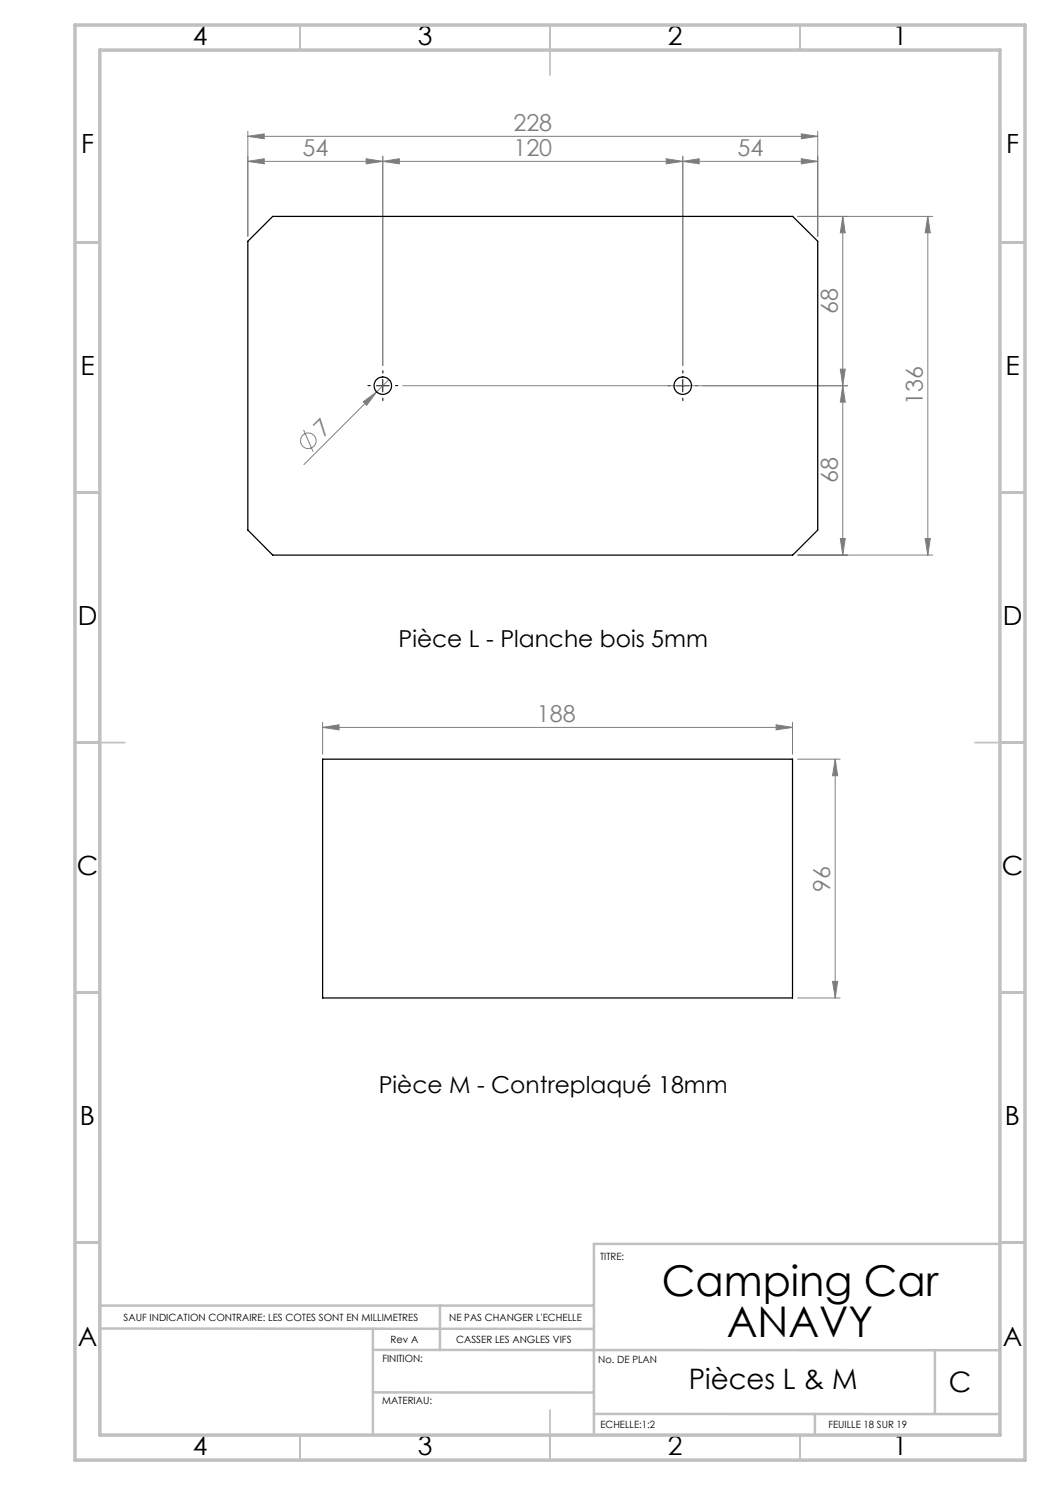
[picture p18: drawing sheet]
<svg xmlns="http://www.w3.org/2000/svg" width="210mm" height="297mm" viewBox="0 0 210 297" stroke-linecap="round" stroke-linejoin="round" font-family="sans-serif">
<defs><g id="words">
<g font-size="8.5">
<text x="132.4" y="259.3">Camping Car</text>
<text x="145.3" y="267.4">ANAVY</text>
</g>
<g font-size="5.6">
<text x="137.8" y="277.9">Pièces L &amp; M</text>
<text x="189.8" y="278.5">C</text>
</g>
<g font-size="5.3">
<text x="38.5" y="8.9">4</text>
<text x="83.5" y="8.9">3</text>
<text x="133.6" y="8.9">2</text>
<text x="178.6" y="8.9">1</text>
<text x="16.2" y="30.7">F</text>
<text x="201.2" y="30.7">F</text>
<text x="16.1" y="74.9">E</text>
<text x="201.1" y="74.9">E</text>
<text x="15.5" y="124.9">D</text>
<text x="200.5" y="124.9">D</text>
<text x="15.4" y="174.9">C</text>
<text x="200.4" y="174.9">C</text>
<text x="16" y="224.9">B</text>
<text x="201" y="224.9">B</text>
<text x="15.5" y="269.2">A</text>
<text x="200.5" y="269.2">A</text>
<text x="38.5" y="290.9">4</text>
<text x="83.5" y="290.9">3</text>
<text x="133.6" y="290.9">2</text>
<text x="178.6" y="290.9">1</text>
</g>
<g font-size="4.7" fill="#808080">
<text x="102.7" y="26.2">228</text>
<text x="60.5" y="31.2">54</text>
<text x="102.7" y="31.2">120</text>
<text x="147.5" y="31.2">54</text>
<text x="167.6" y="62.8" transform="rotate(-90 167.6 62.8)">68</text>
<text x="184.6" y="81" transform="rotate(-90 184.6 81)">136</text>
<text x="64.7" y="87.5" transform="rotate(-45 64.7 87.5)">7</text>
<text x="167.6" y="96.6" transform="rotate(-90 167.6 96.6)">68</text>
<text x="107.4" y="144.4">188</text>
<text x="166" y="178.3" transform="rotate(-90 166 178.3)">96</text>
</g>
<g font-size="4.7">
<text x="79.7" y="129.5">Pièce L - Planche bois 5mm</text>
<text x="75.8" y="218.5">Pièce M - Contreplaqué 18mm</text>
</g>
<g font-size="2">
<text x="120" y="251.9">TITRE:</text>
<text x="24.7" y="264.2">SAUF INDICATION CONTRAIRE: LES COTES SONT EN MILLIMETRES</text>
<text x="78.1" y="268.6">Rev A</text>
<text x="89.8" y="264.2">NE PAS CHANGER L'ECHELLE</text>
<text x="91.2" y="268.6">CASSER LES ANGLES VIFS</text>
<text x="76.5" y="272.3">FINITION:</text>
<text x="119.6" y="272.5">No. DE PLAN</text>
<text x="76.4" y="280.9">MATERIAU:</text>
<text x="120.1" y="285.6">ECHELLE:1:2</text>
<text x="165.7" y="285.6">FEUILLE 18 SUR 19</text>
</g>
</g></defs>
<g fill="none" stroke="#808080" stroke-width=".2">
<path d="M49.6 27.3l3.2-.5v1zM49.6 26.3v21M49.6 27.3h113.9M49.6 32.3l3.2-.6v1.1zM73.2 31.7l3.4 .6-3.4 .5zM76.6 32.3l3.3-.6v1.1zM76.6 31.3v41.8M133.2 31.7l3.4 .6-3.4 .5zM136.6 32.3l3.2-.6v1.1zM136.6 31.3v41.8M160.3 26.8l3.2 .5-3.2 .5zM160.3 31.7l3.2 .6-3.2 .5z"/>
<path d="M163.5 32.3h-113.9M163.5 26.3v21M159.6 43.3h26.9M168.6 43.3l.5 3.3h-1zM168.6 43.3v67.7M185.6 43.3v67.7M185.6 43.3l.5 3.3h-1.1zM77.8 75.9l-17 17M80.5 77.1h89M168.1 73.8h1l-.5 3.3zM168.6 77.1l.5 3.3h-1zM60.7 86l1.9 4.3"/>
<path d="M72.6 80.4l2.7-2-2 2.7zM159.6 111h26.9M168.1 107.7h1l-.5 3.3zM185 107.7h1.1l-.5 3.3zM64.5 145.5l3.3-.5v1zM64.5 144.5v6.3M64.5 145.5h94M155.2 145l3.3 .5-3.3 .5zM158.5 144.5v6.3M159.5 151.8h8.5M167 151.8l.5 3.3h-1zM167 151.8v47.8"/>
<path d="M159.5 199.6h8.5M166.5 196.3h1l-.5 3.3z"/>
<circle cx="61.7" cy="88.2" r="1.55"/>
</g>
<path d="M74.1 77.1h-.5M76.6 79.6v.5M76.6 74.6v-.5M79.1 77.1h.5M134.1 77.1h-.5M136.6 79.6v.5M136.6 74.6v-.5M139.1 77.1h.5" fill="none" stroke="#000" stroke-width=".2" stroke-dasharray="30.5 1.3 1.3 1.3"/>
<path d="M75.3 77.1h2.5M76.6 75.9v2.5M135.3 77.1h2.5M136.6 75.9v2.5" fill="none" stroke="#000" stroke-width=".2"/>
<g fill="none" stroke="#c0c0c0" stroke-width=".35">
<path d="M60 5v5M110 5v10M160 5v5M15 48.5h5M200 48.5h5M15 98.5h5M200 98.5h5M15 148.5h10M195 148.5h10M15 198.5h5M200 198.5h5M15 248.5h5"/>
<path d="M200 248.5h5M60 287v5M110 282v10M160 287v5"/>
</g>
<path d="M20 231.8v55.2M200 248.8h-81.2v38.2M20 261.1h98.8M20 265.7l98.8 .1M74.6 265.7v21.3M74.6 278.5h44.2M74.6 270h125.4M88 261.1v8.9M187 270v12.8M118.8 282.8h81.2M163 282.8v4.2" fill="none" stroke="#c0c0c0" stroke-width=".5"/>
<path d="M15 5h190v287h-190zM20 10h180v277h-180z" fill="none" stroke="#c0c0c0" stroke-width=".7"/>
<g fill="#808080">
<path d="M72.6 80.4l2.7-2-2 2.7z"/>
<path d="M76.6 32.3l3.3-.6v1.1zM133.2 31.7l3.4 .6-3.4 .5z"/>
<path d="M49.6 27.3l3.2-.5v1zM160.3 26.8l3.2 .5-3.2 .5zM136.6 32.3l3.2-.6v1.1zM160.3 31.7l3.2 .6-3.2 .5z"/>
<path d="M73.2 31.7l3.4 .6-3.4 .5zM49.6 32.3l3.2-.6v1.1z"/>
<path d="M155.2 145l3.3 .5-3.3 .5zM64.5 145.5l3.3-.5v1z"/>
<path d="M168.1 73.8h1l-.5 3.3zM168.6 43.3l.5 3.3h-1z"/>
<path d="M166.5 196.3h1l-.5 3.3zM167 151.8l.5 3.3h-1z"/>
<path d="M185.6 43.3l.5 3.3h-1.1zM185 107.7h1.1l-.5 3.3zM168.6 77.1l.5 3.3h-1zM168.1 107.7h1l-.5 3.3z"/>
</g>
<g fill="none" stroke="#000" stroke-width=".25">
<path d="M49.6 48.3l4.9-5h104l5 5v57.7l-5 5h-104l-4.9-5zM64.5 151.8h94v47.8h-94z"/>
<circle cx="76.6" cy="77.1" r="1.76"/>
<circle cx="136.6" cy="77.1" r="1.76"/>
</g>
<use href="#words"/>
</svg>
